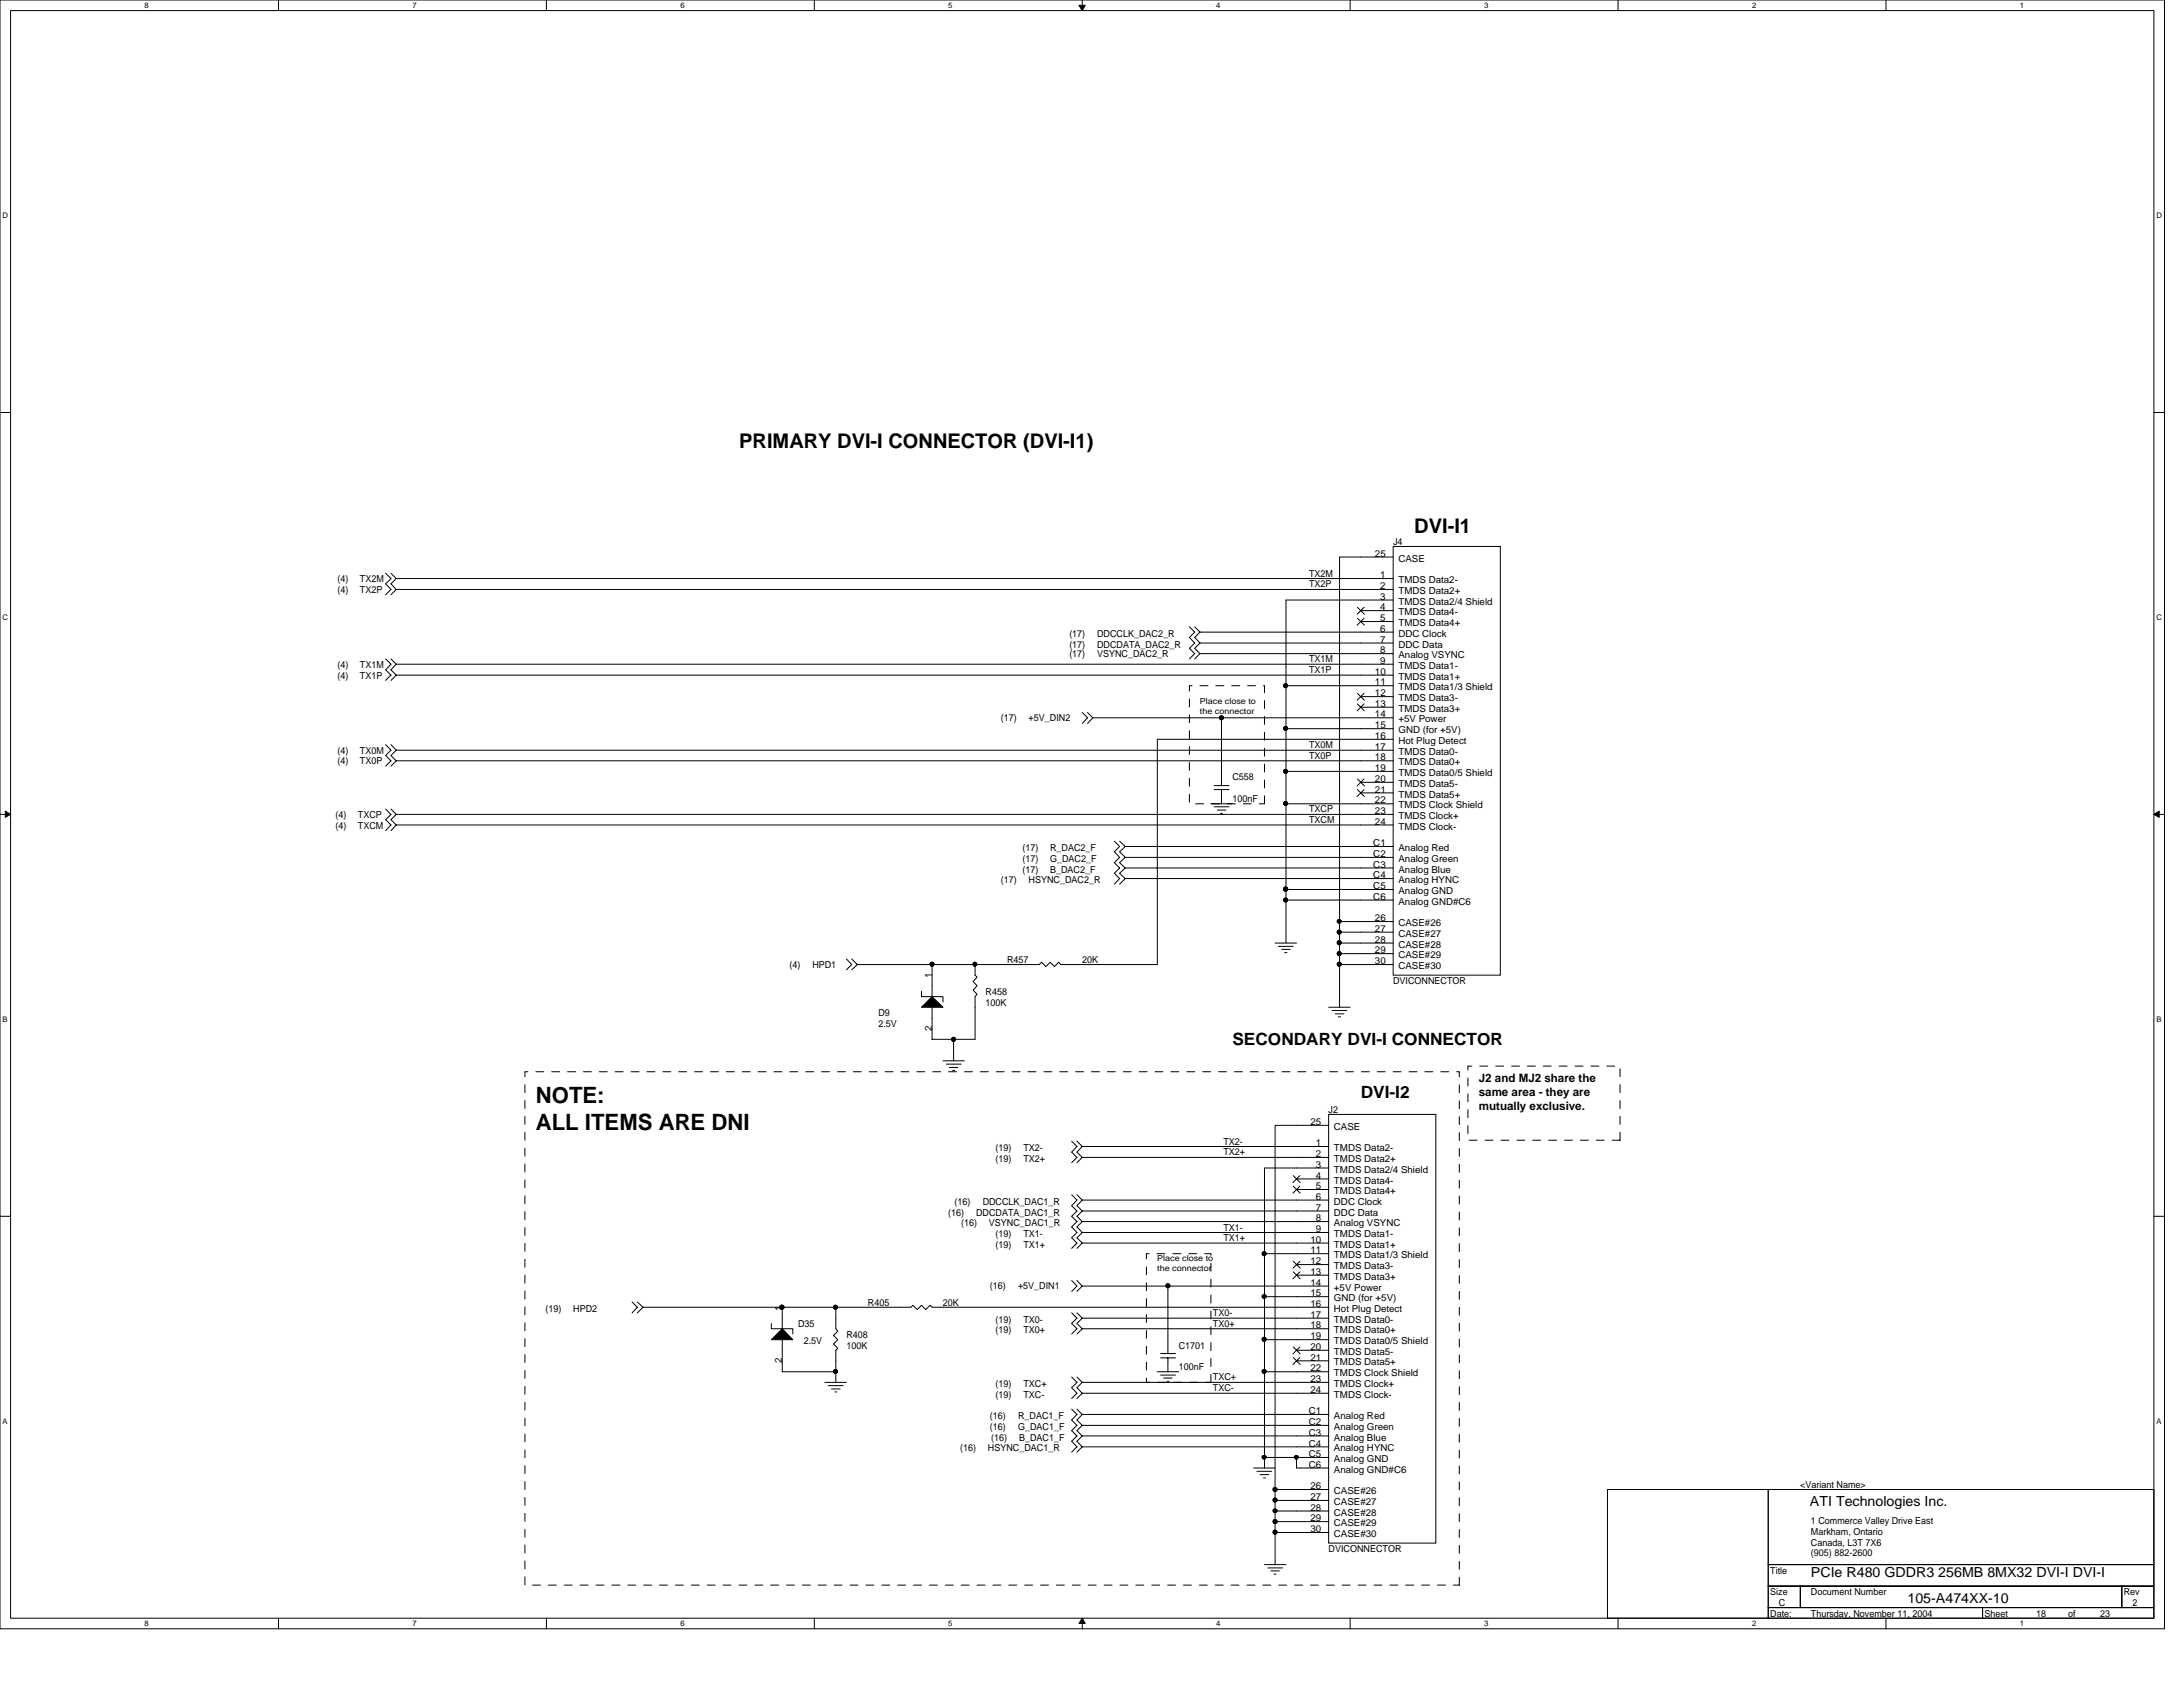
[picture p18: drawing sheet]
<svg xmlns="http://www.w3.org/2000/svg" width="279mm" height="216mm" viewBox="0 0 279 216" stroke-linecap="round" stroke-linejoin="round" font-family="sans-serif">
<defs><g id="words">
<g font-size="2.9">
<text x="68.6" y="141.2">NOTE:</text>
<text x="68.6" y="144.6">ALL ITEMS ARE DNI</text>
</g>
<g font-size="2.6">
<text x="94.6" y="57.3">PRIMARY DVI-I CONNECTOR (DVI-I1)</text>
<text x="181" y="68.2">DVI-I1</text>
</g>
<g font-size="2.2">
<text x="157.7" y="133.7">SECONDARY DVI-I CONNECTOR</text>
<text x="174.2" y="140.5">DVI-I2</text>
</g>
<g font-size="1.8">
<text x="231.6" y="192.8">ATI Technologies Inc.</text>
<text x="231.8" y="201.8">PCIe R480 GDDR3 256MB 8MX32 DVI-I DVI-I</text>
<text x="244.1" y="205.1">105-A474XX-10</text>
</g>
<g font-size="1.5">
<text x="189.3" y="138.5">J2 and MJ2 share the</text>
<text x="189.3" y="140.3">same area - they are</text>
<text x="189.3" y="142.1">mutually exclusive.</text>
</g>
<g font-size="1.2">
<text x="176" y="71.2">25</text>
<text x="178.3" y="69.7">J4</text>
<text x="179" y="71.9">CASE</text>
<text x="43.2" y="75.9">(4)</text>
<text x="43.2" y="74.5">(4)</text>
<text x="46.1" y="75.9">TX2P</text>
<text x="46.1" y="74.5">TX2M</text>
<text x="167.6" y="73.8">TX2M</text>
<text x="167.6" y="75.2">TX2P</text>
<text x="176.7" y="74">1</text>
<text x="176.7" y="75.4">2</text>
<text x="176.7" y="76.8">3</text>
<text x="179" y="74.6">TMDS Data2-</text>
<text x="179" y="76">TMDS Data2+</text>
<text x="179" y="77.4">TMDS Data2/4 Shield</text>
<text x="136.9" y="82.9">(17)</text>
<text x="136.9" y="81.5">(17)</text>
<text x="140.4" y="82.9">DDCDATA_DAC2_R</text>
<text x="140.4" y="81.5">DDCCLK_DAC2_R</text>
<text x="176.7" y="78.1">4</text>
<text x="176.7" y="79.5">5</text>
<text x="176.7" y="80.9">6</text>
<text x="176.7" y="82.3">7</text>
<text x="176.7" y="83.6">8</text>
<text x="179" y="78.7">TMDS Data4-</text>
<text x="179" y="80.1">TMDS Data4+</text>
<text x="179" y="81.5">DDC Clock</text>
<text x="179" y="82.9">DDC Data</text>
<text x="43.2" y="86.9">(4)</text>
<text x="43.2" y="85.5">(4)</text>
<text x="46.1" y="86.9">TX1P</text>
<text x="46.1" y="85.5">TX1M</text>
<text x="136.9" y="84.1">(17)</text>
<text x="140.4" y="84.1">VSYNC_DAC2_R</text>
<text x="167.6" y="84.8">TX1M</text>
<text x="167.6" y="86.1">TX1P</text>
<text x="176" y="86.4">10</text>
<text x="176" y="87.7">11</text>
<text x="176" y="89.1">12</text>
<text x="176.7" y="85">9</text>
<text x="179" y="84.2">Analog VSYNC</text>
<text x="179" y="85.6">TMDS Data1-</text>
<text x="179" y="87">TMDS Data1+</text>
<text x="179" y="88.3">TMDS Data1/3 Shield</text>
<text x="179" y="89.7">TMDS Data3-</text>
<text x="128.1" y="92.3">(17)</text>
<text x="131.7" y="92.3">+5V_DIN2</text>
<text x="167.6" y="95.8">TX0M</text>
<text x="176" y="90.5">13</text>
<text x="176" y="91.8">14</text>
<text x="176" y="93.2">15</text>
<text x="176" y="94.6">16</text>
<text x="176" y="96">17</text>
<text x="179" y="91.1">TMDS Data3+</text>
<text x="179" y="92.5">+5V Power</text>
<text x="179" y="93.9">GND (for +5V)</text>
<text x="179" y="95.2">Hot Plug Detect</text>
<text x="43.2" y="96.4">(4)</text>
<text x="43.2" y="97.8">(4)</text>
<text x="46.1" y="96.4">TX0M</text>
<text x="46.1" y="97.8">TX0P</text>
<text x="157.7" y="99.9">C558</text>
<text x="167.6" y="97.1">TX0P</text>
<text x="176" y="97.3">18</text>
<text x="176" y="98.7">19</text>
<text x="176" y="100.1">20</text>
<text x="176" y="101.4">21</text>
<text x="179" y="96.6">TMDS Data0-</text>
<text x="179" y="98">TMDS Data0+</text>
<text x="179" y="99.3">TMDS Data0/5 Shield</text>
<text x="179" y="100.7">TMDS Data5-</text>
<text x="42.9" y="104.7">(4)</text>
<text x="42.9" y="106">(4)</text>
<text x="45.8" y="104.7">TXCP</text>
<text x="45.8" y="106">TXCM</text>
<text x="157.7" y="102.6">100nF</text>
<text x="167.6" y="104">TXCP</text>
<text x="167.6" y="105.3">TXCM</text>
<text x="176" y="102.8">22</text>
<text x="176" y="104.2">23</text>
<text x="176" y="105.5">24</text>
<text x="179" y="102.1">TMDS Data5+</text>
<text x="179" y="103.5">TMDS Clock Shield</text>
<text x="179" y="104.8">TMDS Clock+</text>
<text x="179" y="106.2">TMDS Clock-</text>
<text x="128.1" y="113">(17)</text>
<text x="130.9" y="110.3">(17)</text>
<text x="130.9" y="108.9">(17)</text>
<text x="130.9" y="111.7">(17)</text>
<text x="131.7" y="113">HSYNC_DAC2_R</text>
<text x="134.4" y="110.3">G_DAC2_F</text>
<text x="134.4" y="108.9">R_DAC2_F</text>
<text x="134.4" y="111.7">B_DAC2_F</text>
<text x="175.8" y="108.3">C1</text>
<text x="175.8" y="109.7">C2</text>
<text x="175.8" y="111">C3</text>
<text x="175.8" y="112.4">C4</text>
<text x="175.8" y="113.8">C5</text>
<text x="179" y="108.9">Analog Red</text>
<text x="179" y="110.3">Analog Green</text>
<text x="179" y="111.7">Analog Blue</text>
<text x="179" y="113">Analog HYNC</text>
<text x="175.8" y="115.1">C6</text>
<text x="176" y="117.9">26</text>
<text x="176" y="119.3">27</text>
<text x="179" y="118.5">CASE#26</text>
<text x="179" y="114.4">Analog GND</text>
<text x="179" y="115.8">Analog GND#C6</text>
<text x="179" y="119.9">CASE#27</text>
<text x="101" y="123.9">(4)</text>
<text x="104" y="123.9">HPD1</text>
<text x="119.3" y="125.2" transform="rotate(-90 119.3 125.2)">1</text>
<text x="128.9" y="123.2">R457</text>
<text x="138.5" y="123.2">20K</text>
<text x="176" y="120.7">28</text>
<text x="176" y="122">29</text>
<text x="176" y="123.4">30</text>
<text x="178.3" y="125.9">DVICONNECTOR</text>
<text x="179" y="121.3">CASE#28</text>
<text x="179" y="122.6">CASE#29</text>
<text x="179" y="124">CASE#30</text>
<text x="112.4" y="130">D9</text>
<text x="112.4" y="131.4">2.5V</text>
<text x="119.3" y="132" transform="rotate(-90 119.3 132)">2</text>
<text x="126.2" y="127.3">R458</text>
<text x="126.2" y="128.7">100K</text>
<text x="167.7" y="144">25</text>
<text x="170.1" y="142.4">J2</text>
<text x="127.4" y="147.3">(19)</text>
<text x="127.4" y="148.7">(19)</text>
<text x="131" y="147.3">TX2-</text>
<text x="131" y="148.7">TX2+</text>
<text x="156.6" y="146.5">TX2-</text>
<text x="156.6" y="147.9">TX2+</text>
<text x="168.4" y="146.7">1</text>
<text x="168.4" y="148.1">2</text>
<text x="168.4" y="149.4">3</text>
<text x="170.7" y="147.3">TMDS Data2-</text>
<text x="170.7" y="148.7">TMDS Data2+</text>
<text x="170.7" y="144.6">CASE</text>
<text x="121.4" y="155.6">(16)</text>
<text x="122.2" y="154.2">(16)</text>
<text x="124.9" y="155.6">DDCDATA_DAC1_R</text>
<text x="125.8" y="154.2">DDCCLK_DAC1_R</text>
<text x="168.4" y="150.8">4</text>
<text x="168.4" y="152.2">5</text>
<text x="168.4" y="153.5">6</text>
<text x="168.4" y="154.9">7</text>
<text x="170.7" y="150.1">TMDS Data2/4 Shield</text>
<text x="170.7" y="151.5">TMDS Data4-</text>
<text x="170.7" y="152.8">TMDS Data4+</text>
<text x="170.7" y="154.2">DDC Clock</text>
<text x="170.7" y="155.6">DDC Data</text>
<text x="123" y="156.9">(16)</text>
<text x="126.6" y="156.9">VSYNC_DAC1_R</text>
<text x="127.4" y="158.3">(19)</text>
<text x="127.4" y="159.7">(19)</text>
<text x="131" y="158.3">TX1-</text>
<text x="131" y="159.7">TX1+</text>
<text x="156.6" y="157.5">TX1-</text>
<text x="156.6" y="158.8">TX1+</text>
<text x="167.7" y="159">10</text>
<text x="167.7" y="160.4">11</text>
<text x="167.7" y="161.8">12</text>
<text x="168.4" y="156.3">8</text>
<text x="168.4" y="157.7">9</text>
<text x="170.7" y="156.9">Analog VSYNC</text>
<text x="170.7" y="158.3">TMDS Data1-</text>
<text x="170.7" y="159.7">TMDS Data1+</text>
<text x="170.7" y="161">TMDS Data1/3 Shield</text>
<text x="69.8" y="167.9">(19)</text>
<text x="73.4" y="167.9">HPD2</text>
<text x="100.1" y="167.7" transform="rotate(-90 100.1 167.7)">1</text>
<text x="111.1" y="167.1">R405</text>
<text x="120.7" y="167.1">20K</text>
<text x="126.7" y="165">(16)</text>
<text x="130.3" y="165">+5V_DIN1</text>
<text x="167.7" y="163.2">13</text>
<text x="167.7" y="164.5">14</text>
<text x="167.7" y="165.9">15</text>
<text x="167.7" y="167.3">16</text>
<text x="170.7" y="162.4">TMDS Data3-</text>
<text x="170.7" y="163.8">TMDS Data3+</text>
<text x="170.7" y="165.2">+5V Power</text>
<text x="170.7" y="166.5">GND (for +5V)</text>
<text x="170.7" y="167.9">Hot Plug Detect</text>
<text x="102.2" y="169.8">D35</text>
<text x="102.9" y="172">2.5V</text>
<text x="108.3" y="171.2">R408</text>
<text x="108.3" y="172.6">100K</text>
<text x="127.4" y="169.3">(19)</text>
<text x="127.4" y="170.6">(19)</text>
<text x="131" y="169.3">TX0-</text>
<text x="131" y="170.6">TX0+</text>
<text x="150.9" y="172.6">C1701</text>
<text x="155.2" y="168.4">TX0-</text>
<text x="155.2" y="169.8">TX0+</text>
<text x="167.7" y="168.7">17</text>
<text x="167.7" y="170">18</text>
<text x="167.7" y="171.4">19</text>
<text x="167.7" y="172.8">20</text>
<text x="170.7" y="169.3">TMDS Data0-</text>
<text x="170.7" y="170.6">TMDS Data0+</text>
<text x="170.7" y="172">TMDS Data0/5 Shield</text>
<text x="170.7" y="173.4">TMDS Data5-</text>
<text x="100.1" y="174.5" transform="rotate(-90 100.1 174.5)">2</text>
<text x="127.4" y="178.9">(19)</text>
<text x="127.4" y="177.5">(19)</text>
<text x="131" y="178.9">TXC-</text>
<text x="131" y="177.5">TXC+</text>
<text x="150.9" y="175.3">100nF</text>
<text x="155.2" y="178.1">TXC-</text>
<text x="155.2" y="176.7">TXC+</text>
<text x="167.7" y="174.1">21</text>
<text x="167.7" y="175.5">22</text>
<text x="167.7" y="176.9">23</text>
<text x="167.7" y="178.3">24</text>
<text x="170.7" y="174.8">TMDS Data5+</text>
<text x="170.7" y="176.1">TMDS Clock Shield</text>
<text x="170.7" y="177.5">TMDS Clock+</text>
<text x="170.7" y="178.9">TMDS Clock-</text>
<text x="122.9" y="185.8">(16)</text>
<text x="126.4" y="185.8">HSYNC_DAC1_R</text>
<text x="126.7" y="181.6">(16)</text>
<text x="126.7" y="183">(16)</text>
<text x="126.9" y="184.4">(16)</text>
<text x="130.3" y="181.6">R_DAC1_F</text>
<text x="130.3" y="183">G_DAC1_F</text>
<text x="130.4" y="184.4">B_DAC1_F</text>
<text x="167.5" y="181">C1</text>
<text x="167.5" y="182.4">C2</text>
<text x="167.5" y="183.7">C3</text>
<text x="167.5" y="185.1">C4</text>
<text x="170.7" y="181.6">Analog Red</text>
<text x="170.7" y="183">Analog Green</text>
<text x="170.7" y="184.4">Analog Blue</text>
<text x="170.7" y="185.8">Analog HYNC</text>
<text x="167.5" y="186.5">C5</text>
<text x="167.5" y="187.8">C6</text>
<text x="167.7" y="190.6">26</text>
<text x="167.7" y="192">27</text>
<text x="170.7" y="191.2">CASE#26</text>
<text x="170.7" y="187.1">Analog GND</text>
<text x="170.7" y="188.5">Analog GND#C6</text>
<text x="230.4" y="190.4">&lt;Variant Name&gt;</text>
<text x="167.7" y="193.3">28</text>
<text x="167.7" y="194.7">29</text>
<text x="167.7" y="196.1">30</text>
<text x="170.7" y="192.6">CASE#27</text>
<text x="170.7" y="194">CASE#28</text>
<text x="170.7" y="195.3">CASE#29</text>
<text x="170.7" y="196.7">CASE#30</text>
<text x="231.8" y="195.1">1 Commerce Valley Drive East</text>
<text x="231.8" y="196.4">Markham, Ontario</text>
<text x="231.8" y="197.8">Canada, L3T 7X6</text>
<text x="170.1" y="198.6">DVICONNECTOR</text>
<text x="226.6" y="201.4">Title</text>
<text x="231.8" y="199.2">(905) 882-2600</text>
<text x="226.6" y="204.1">Size</text>
<text x="226.6" y="206.9">Date:</text>
<text x="227.7" y="205.5">C</text>
<text x="231.8" y="206.9">Thursday, November 11, 2004</text>
<text x="231.8" y="204.1">Document Number</text>
<text x="254" y="206.9">Sheet</text>
<text x="260.6" y="206.9">18</text>
<text x="264.7" y="206.9">of</text>
<text x="268.8" y="206.9">23</text>
<text x="271.8" y="204.1">Rev</text>
<text x="272.9" y="205.5">2</text>
</g>
<g font-size="1.1">
<text x="153.6" y="90.1">Place close to</text>
<text x="153.6" y="91.4">the connector</text>
<text x="148.1" y="161.4">Place close to</text>
<text x="148.1" y="162.6">the connector</text>
</g>
<g font-size="1">
<text x="18.5" y="1">8</text>
<text x="52.8" y="1">7</text>
<text x="87.1" y="1">6</text>
<text x="121.4" y="1">5</text>
<text x="155.7" y="1">4</text>
<text x="189.9" y="1">3</text>
<text x="224.2" y="1">2</text>
<text x="258.5" y="1">1</text>
<text x=".3" y="27.9">D</text>
<text x="276" y="27.9">D</text>
<text x=".3" y="79.4">C</text>
<text x="276" y="79.4">C</text>
<text x=".3" y="130.8">B</text>
<text x="276" y="130.8">B</text>
<text x=".3" y="182.2">A</text>
<text x="276" y="182.2">A</text>
<text x="18.5" y="208.1">8</text>
<text x="52.8" y="208.1">7</text>
<text x="87.1" y="208.1">6</text>
<text x="121.4" y="208.1">5</text>
<text x="155.7" y="208.1">4</text>
<text x="189.9" y="208.1">3</text>
<text x="224.2" y="208.1">2</text>
<text x="258.5" y="208.1">1</text>
</g>
</g></defs>
<path d="M0 0h277v208.4h-277zM1.4 1.4h274.3v205.7h-274.3z" fill="none" stroke="#000" stroke-width=".13"/>
<g fill="#fff">
<path d="M18.5 .1h.6v1.1h-.6z"/>
<path d="M18.5 207.2h.6v1.1h-.6z"/>
</g>
<path d="M35.6 0v1.4M35.6 207.1v1.3" fill="none" stroke="#000" stroke-width=".13"/>
<g fill="#fff">
<path d="M52.8 .1h.5v1.1h-.5z"/>
<path d="M52.8 207.2h.5v1.1h-.5z"/>
</g>
<path d="M69.9 0v1.4M69.9 207.1v1.3" fill="none" stroke="#000" stroke-width=".13"/>
<g fill="#fff">
<path d="M87.1 .1h.5v1.1h-.5z"/>
<path d="M87.1 207.2h.5v1.1h-.5z"/>
</g>
<path d="M104.2 0v1.4M104.2 207.1v1.3" fill="none" stroke="#000" stroke-width=".13"/>
<g fill="#fff">
<path d="M121.4 .1h.5v1.1h-.5z"/>
<path d="M121.4 207.2h.5v1.1h-.5z"/>
</g>
<path d="M138.5 0v1.4M138.5 207.1v1.3" fill="none" stroke="#000" stroke-width=".13"/>
<path d="M138.1 .7h.8l-.4 .7zM138.5 207.1l.4 .7h-.8z" fill="#000" stroke="#000" stroke-width=".13"/>
<g fill="#fff">
<path d="M155.7 .1h.5v1.1h-.5z"/>
<path d="M155.7 207.2h.5v1.1h-.5z"/>
</g>
<path d="M172.8 0v1.4M172.8 207.1v1.3" fill="none" stroke="#000" stroke-width=".13"/>
<g fill="#fff">
<path d="M189.9 .1h.6v1.1h-.6z"/>
<path d="M189.9 207.2h.6v1.1h-.6z"/>
</g>
<path d="M207.1 0v1.4M207.1 207.1v1.3" fill="none" stroke="#000" stroke-width=".13"/>
<g fill="#fff">
<path d="M224.2 .1h.6v1.1h-.6z"/>
<path d="M224.2 207.2h.6v1.1h-.6z"/>
</g>
<path d="M241.4 0v1.4M241.4 207.1v1.3" fill="none" stroke="#000" stroke-width=".13"/>
<g fill="#fff">
<path d="M258.5 .1h.6v1.1h-.6z"/>
<path d="M258.5 207.2h.6v1.1h-.6z"/>
<path d="M.3 27.1h.8v1.1h-.8z"/>
<path d="M276 27.1h.7v1.1h-.7z"/>
<path d="M.3 78.5h.8v1.1h-.8z"/>
<path d="M276 78.5h.7v1.1h-.7z"/>
</g>
<path d="M0 52.8h1.4M275.7 52.8h1.3" fill="none" stroke="#000" stroke-width=".13"/>
<g fill="#fff">
<path d="M.3 129.9h.7v1.1h-.7z"/>
<path d="M276 129.9h.6v1.1h-.6z"/>
</g>
<path d="M0 104.2h1.4M275.7 104.2h1.3" fill="none" stroke="#000" stroke-width=".13"/>
<path d="M.7 103.8l.7 .4-.7 .4zM275.7 104.2l.7-.4v.8z" fill="#000" stroke="#000" stroke-width=".13"/>
<g fill="#fff">
<path d="M.3 181.4h.7v1.1h-.7z"/>
<path d="M276 181.4h.6v1.1h-.6z"/>
</g>
<g fill="none" stroke="#000" stroke-width=".13">
<path d="M49.4 73.4l.6 .6-.6 .7 .6 .7-.6 .7M50 73.4l.7 .6M50.7 74l-.7 .7 .7 .7M50.7 75.4l-.7 .7M50.7 74h127.6M50.7 75.4h127.6M173.7 77.7l.9 .9M173.7 79.1l.9 .9M174.2 78.1h4.1M174.2 79.5h4.1M174.6 77.7l-.9 .9M174.6 79.1l-.9 .9"/>
<path d="M178.3 69.9h13.7v54.9h-13.7zM178.3 71.3h-6.9v46.6h6.9M178.3 76.8h-13.7v43.9M49.4 84.3l.6 .7-.6 .7 .6 .7-.6 .7M49.4 95.3l.6 .7-.6 .7 .6 .7-.6 .6M50 84.3l.7 .7M50 95.3l.7 .7M50.7 86.4l-.7 .7M50.7 85l-.7 .7 .7 .7M50.7 96l-.7 .7 .7 .7M50.7 97.4l-.7 .6M50.7 97.4h127.6"/>
<path d="M50.7 96h127.6M50.7 85h127.6M50.7 86.4h127.6M138.5 91.2l.7 .7-.7 .7M139.2 91.2l.7 .7M139.9 91.9l-.7 .7M139.9 91.9h38.4M152.2 80.2l.7 .7-.7 .7 .7 .7-.7 .7 .7 .7-.7 .6M152.9 80.2l.7 .7M153.6 82.3l-.7 .7 .7 .7M153.6 83.7l-.7 .6M153.6 80.9l-.7 .7 .7 .7"/>
<path d="M153.6 83.7h24.7M153.6 82.3h24.7M153.6 80.9h24.7M156.3 91.9v8.6M164.6 93.3h13.7M164.6 98.7h13.7M164.6 87.8h13.7M173.7 88.7l.9 .9M173.7 90.1l.9 .9M173.7 99.7l.9 .9M174.2 89.2h4.1M174.2 90.5h4.1"/>
<path d="M174.6 88.7l-.9 .9M174.6 90.1l-.9 .9M174.6 99.7l-.9 .9M178.3 94.6h-30.2v28.8h-12.3l-.3-.3-.5 .6-.6-.6-.5 .6-.6-.6-.3 .3h-23.3M49.4 103.5l.6 .7-.6 .7 .6 .7-.6 .7M50 103.5l.7 .7M50.7 104.2l-.7 .7 .7 .7M50.7 105.6l-.7 .7M50.7 104.2h127.6M50.7 105.6h127.6M142.6 107.7l.7 .6-.7 .7 .7 .7-.7 .7 .7 .7-.7 .7 .7 .6-.7 .8M143.3 107.7l.7 .6"/>
<path d="M144 111.1l-.7 .7 .7 .6M144 112.4l-.7 .8M144 108.3l-.7 .7 .7 .7M144 109.7l-.7 .7 .7 .7M144 111.1h34.3M144 109.7h34.3M144 108.3h34.3M144 112.4h34.3M155 102.9h2.7M155.4 103.3h1.9M155.4 100.5h1.9M155.4 101h1.9"/>
<path d="M155.8 103.7h1.1M156.2 104.1h.3M156.3 101v1.9M164.6 113.8h13.7M164.6 102.9h13.7M164.6 115.2h13.7M171.4 117.9v1.4h6.9M171.4 119.3v1.4M173.7 101l.9 .9M174.2 100.1h4.1M174.2 101.5h4.1M174.6 101l-.9 .9"/>
<path d="M108.3 122.7l.7 .7-.7 .7M109 122.7l.7 .7M109.7 123.4l-.7 .7M117.9 126.9v.7h2.8v.6M119.3 123.4v4.2M120.7 135.8h2.7M121.1 136.2h1.9M121.5 136.6h1.1M121.9 137h.3M122 133v2.8M124.8 123.4v1.4l.3 .3-.6 .5 .6 .6-.6 .5 .6 .6-.3 .3v5.4h-5.5v-4.1M163.2 120.7h2.7"/>
<path d="M163.6 121.1h1.9M164 121.5h1.1M164.4 121.9h.3M170.1 128.9h2.7M170.5 129.3h1.9M170.9 129.8h1.1M171.3 130.1h.3M171.4 120.7v1.3h6.9M171.4 122v1.4h6.9M171.4 123.4v5.5M171.4 120.7h6.9M0 155.7h1.4"/>
<path d="M137.2 146l.6 .7-.6 .7 .6 .7-.6 .7M137.2 152.9l.6 .7-.6 .7 .6 .7-.6 .7 .6 .6-.6 .7 .6 .7-.6 .7 .6 .7-.6 .7M137.8 146l.7 .7M137.8 152.9l.7 .7M138.5 146.7l-.7 .7 .7 .7M138.5 148.1l-.7 .7M138.5 157.7l-.7 .7 .7 .7M138.5 156.3l-.7 .7 .7 .7M138.5 159.1l-.7 .7M138.5 155l-.7 .7 .7 .6M138.5 153.6l-.7 .7 .7 .7M138.5 157.7h31.6"/>
<path d="M138.5 159.1h31.6M138.5 146.7h31.6M138.5 148.1h31.6M138.5 153.6h31.6M138.5 155h31.6M138.5 156.3h31.6M165.5 150.5l.9 .8M165.5 151.8l.9 .9M165.9 150.9h4.2M165.9 152.2h4.2M166.4 150.5l-.9 .8M166.4 151.8l-.9 .9"/>
<path d="M170.1 142.6h13.7v54.9h-13.7zM170.1 144h-6.9v46.6M170.1 149.5h-8.3v38.4M275.7 155.7h1.3M80.9 166.6l.7 .7-.7 .7M81.6 166.6l.7 .7M82.3 167.3l-.7 .7M82.3 167.3h34.3l.2-.3 .6 .6 .5-.6 .6 .6 .5-.6 .3 .3h50.8M98.7 169.4v.7h2.8v.6M100.1 167.3v2.8M100.1 171.4v4.2h6.9M105.6 176.9h2.7"/>
<path d="M106 177.3h1.9M106.4 177.8h1.1M106.8 178.1h.3M107 167.3v2.8l.2 .2-.5 .6 .5 .5-.5 .6 .5 .6-.2 .2v4.1M137.2 168l.6 .7-.6 .7 .6 .7-.6 .6M137.2 176.2l.6 .7-.6 .7 .6 .7-.6 .7M137.2 163.9l.6 .7-.6 .7M137.8 168l.7 .7M137.8 176.2l.7 .7M137.8 163.9l.7 .7M138.5 168.7l-.7 .7 .7 .7M138.5 170.1l-.7 .6"/>
<path d="M138.5 178.3l-.7 .7M138.5 176.9l-.7 .7 .7 .7M138.5 164.6l-.7 .7M138.5 168.7h31.6M138.5 178.3h31.6M138.5 176.9h31.6M138.5 170.1h31.6M138.5 164.6h31.6M148.1 175.6h2.8M148.5 176h2M148.5 173.2h2M148.5 173.8h2"/>
<path d="M148.9 176.4h1.1M149.4 176.8h.2M149.5 164.6v8.6M149.5 173.8v1.8M161.8 175.6h8.3M161.8 171.4h8.3M161.8 160.4h8.3M161.8 165.9h8.3M165.5 161.4l.9 .9M165.5 162.8l.9 .9M165.5 172.4l.9 .9M165.5 173.7l.9 .9"/>
<path d="M165.9 161.8h4.2M165.9 163.2h4.2M165.9 172.8h4.2M165.9 174.2h4.2M166.4 161.4l-.9 .9M166.4 162.8l-.9 .9M166.4 172.4l-.9 .9M166.4 173.7l-.9 .9M137.2 180.3l.6 .7-.6 .7 .6 .7-.6 .7 .6 .7-.6 .6 .6 .8-.6 .6M137.8 180.3l.7 .7M138.5 181l-.7 .7 .7 .7M138.5 182.4l-.7 .7 .7 .7"/>
<path d="M138.5 183.8l-.7 .6 .7 .8M138.5 185.2l-.7 .6M138.5 185.2h31.6M138.5 182.4h31.6M138.5 183.8h31.6M138.5 181h31.6M160.4 187.9h2.8M160.9 188.3h1.9M161.3 188.7h1.1M161.7 189.1h.3M161.8 186.5h8.3M165.9 186.5v1.4h4.2"/>
<path d="M170.1 190.6h-6.9v1.4M170.1 192h-6.9v1.4M170.1 193.4h-6.9v1.3M170.1 194.7h-6.9v1.4M170.1 196.1h-6.9v4.1M205.7 190.6h20.6v16.5h-20.6zM226.3 190.6h49.4v9.6h-49.4zM161.8 200.2h2.8M162.3 200.7h1.9M162.6 201h1.1M163.1 201.5h.2M226.3 205.7h27.4v1.4h-27.4z"/>
<path d="M226.3 200.2h49.4v2.8h-49.4zM226.3 203h4.1v2.7h-4.1zM230.4 203h41.2v2.7h-41.2zM253.7 205.7h22v1.4h-22zM271.6 203h4.1v2.7h-4.1z"/>
</g>
<g fill="#000" stroke="#000" stroke-width=".13">
<path d="M119.3 127.6l1.4 1.3h-2.8z" fill-rule="evenodd"/>
<path d="M124.6 123.2l.2-.1 .2 .2-.1 .3-.1 .1-.2-.1z" fill-rule="evenodd"/>
<path d="M124.6 123.2l.2-.1 .2 .2-.1 .3-.1 .1-.2-.1z" fill-rule="evenodd"/>
<path d="M100.1 170.1l1.4 1.3h-2.8z" fill-rule="evenodd"/>
<path d="M165.8 186.3h.3l.1 .2-.1 .2h-.2h-.1z" fill-rule="evenodd"/>
<path d="M165.8 186.3h.3l.1 .2-.1 .2h-.2h-.1z" fill-rule="evenodd"/>
<circle cx="156.3" cy="91.9" r=".26"/>
<circle cx="164.5" cy="93.2" r=".26"/>
<circle cx="164.5" cy="98.7" r=".26"/>
<circle cx="164.5" cy="87.8" r=".26"/>
<circle cx="164.5" cy="115.2" r=".26"/>
<circle cx="164.5" cy="113.8" r=".26"/>
<circle cx="164.5" cy="102.8" r=".26"/>
<circle cx="171.4" cy="119.3" r=".26"/>
<circle cx="171.4" cy="117.9" r=".25"/>
<circle cx="119.3" cy="123.4" r=".26"/>
<circle cx="122" cy="133" r=".26"/>
<circle cx="171.4" cy="123.4" r=".26"/>
<circle cx="171.4" cy="122" r=".26"/>
<circle cx="171.4" cy="120.7" r=".26"/>
<circle cx="100.1" cy="167.3" r=".26"/>
<circle cx="106.9" cy="167.3" r=".26"/>
<circle cx="106.9" cy="175.5" r=".26"/>
<circle cx="149.5" cy="164.6" r=".26"/>
<circle cx="161.8" cy="160.4" r=".26"/>
<circle cx="161.8" cy="171.4" r=".26"/>
<circle cx="161.8" cy="175.5" r=".26"/>
<circle cx="161.8" cy="165.9" r=".25"/>
<circle cx="161.8" cy="186.5" r=".25"/>
<circle cx="163.2" cy="196.1" r=".26"/>
<circle cx="163.2" cy="190.6" r=".26"/>
<circle cx="163.2" cy="194.7" r=".26"/>
<circle cx="163.2" cy="192" r=".26"/>
<circle cx="163.2" cy="193.3" r=".25"/>
</g>
<path d="M152.2 87.8h9.6v15.1h-9.6zM67.2 137.2h119.6v65.7h-119.6zM187.9 136.4h19.4v9.5h-19.4zM146.7 160.4h8.3v16.5h-8.3z" fill="none" stroke="#000" stroke-width=".13" stroke-dasharray="1 1 1 1 1 1 1 1"/>
<use href="#words"/>
</svg>
